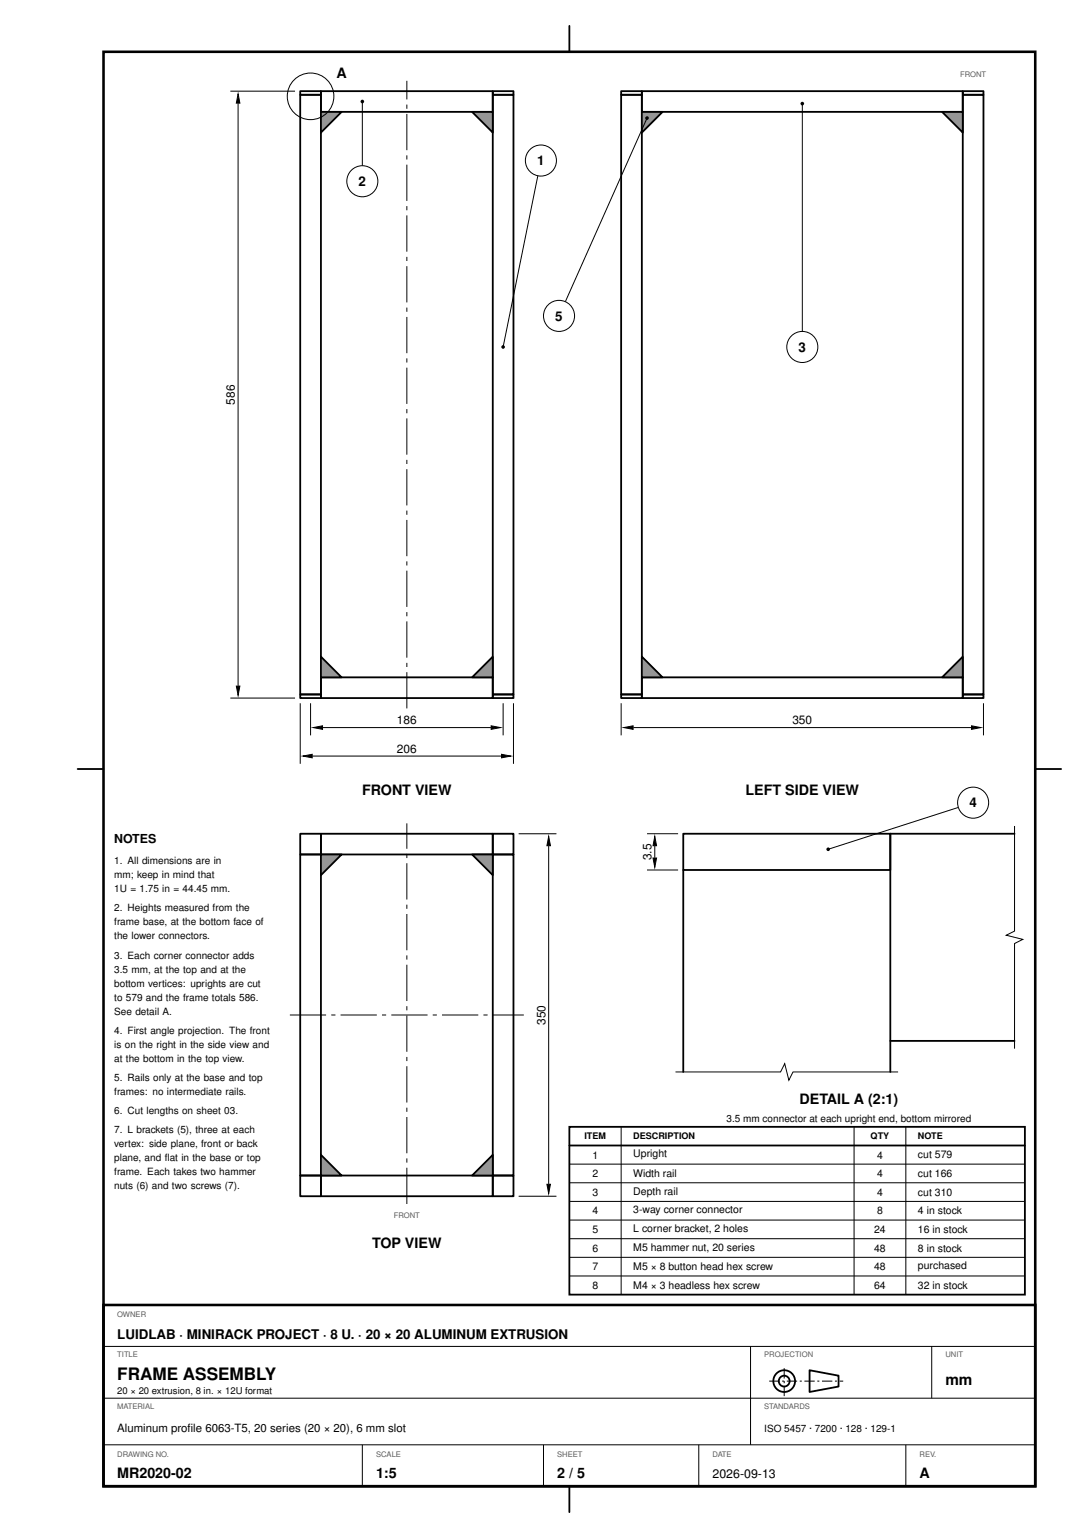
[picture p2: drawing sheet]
<svg xmlns="http://www.w3.org/2000/svg" width="210mm" height="297mm" viewBox="0 0 210 297" stroke-linecap="round" stroke-linejoin="round" font-family="sans-serif">
<defs><g id="words">
<text font-size="3.3" x="22.6" y="266.4">FRAME ASSEMBLY</text>
<text font-size="2.9" x="182.6" y="267.5">mm</text>
<g font-size="2.8">
<text x="65" y="15">A</text>
<text x="70" y="153.5">FRONT VIEW</text>
<text x="144" y="153.5">LEFT SIDE VIEW</text>
<text x="154.5" y="213.2">DETAIL A (2:1)</text>
<text x="71.9" y="241">TOP VIEW</text>
<text x="22.6" y="285.5">MR2020-02</text>
<text x="72.6" y="285.5">1:5</text>
<text x="107.6" y="285.5">2 / 5</text>
<text x="177.6" y="285.5">A</text>
</g>
<g font-size="2.6">
<text x="69.3" y="35.9">2</text>
<text x="103.8" y="31.9">1</text>
<text x="107.3" y="61.9">5</text>
<text x="154.3" y="67.9">3</text>
<text x="187.3" y="155.9">4</text>
<text x="22.6" y="258.6">LUIDLAB · MINIRACK PROJECT · 8 U. · 20 × 20 ALUMINUM EXTRUSION</text>
</g>
<g font-size="2.4">
<text x="22.1" y="162.8">NOTES</text>
<text x="137.6" y="285.5">2026-09-13</text>
</g>
<g font-size="2.3">
<text x="45.4" y="78.1" transform="rotate(-90 45.4 78.1)">586</text>
<text x="76.7" y="139.9">186</text>
<text x="153.1" y="139.9">350</text>
<text x="76.7" y="145.4">206</text>
<text x="125.9" y="166.1" transform="rotate(-90 125.9 166.1)">3.5</text>
<text x="105.4" y="197.9" transform="rotate(-90 105.4 197.9)">350</text>
</g>
<g font-size="2.2">
<text x="22.6" y="276.6">Aluminum prof</text>
<text x="36.2" y="276.6">ile 6063-T5, 20 series (20 × 20), 6 mm slot</text>
</g>
<g font-size="2">
<text x="114.4" y="223.7">1</text>
<text x="114.4" y="227.3">2</text>
<text x="122.3" y="223.5">Upright</text>
<text x="122.3" y="227.3">Width rail</text>
<text x="169.4" y="223.7">4</text>
<text x="169.4" y="227.3">4</text>
<text x="177.3" y="223.7">cut 579</text>
<text x="177.3" y="227.3">cut 166</text>
<text x="114.4" y="230.9">3</text>
<text x="122.3" y="230.7">Depth rail</text>
<text x="169.4" y="230.9">4</text>
<text x="177.3" y="230.9">cut 310</text>
<text x="114.4" y="234.5">4</text>
<text x="114.4" y="238.1">5</text>
<text x="122.3" y="234.3">3-way corner connector</text>
<text x="122.3" y="238">L corner bracket, 2 holes</text>
<text x="168.9" y="238.1">24</text>
<text x="169.4" y="234.5">8</text>
<text x="177.3" y="234.5">4 in stock</text>
<text x="177.3" y="238.1">16 in stock</text>
<text x="114.4" y="241.7">6</text>
<text x="114.4" y="245.3">7</text>
<text x="122.3" y="241.6">M5 hammer nut, 20 series</text>
<text x="122.3" y="245.3">M5 × 8 button head hex screw</text>
<text x="168.9" y="241.7">48</text>
<text x="168.9" y="245.3">48</text>
<text x="177.3" y="241.7">8 in stock</text>
<text x="177.3" y="245.1">purchased</text>
<text x="114.4" y="248.9">8</text>
<text x="122.3" y="248.9">M4 × 3 headless hex screw</text>
<text x="168.9" y="248.9">64</text>
<text x="177.3" y="248.9">32 in stock</text>
</g>
<g font-size="1.9">
<text x="22.1" y="166.9">1. All dimensions are in</text>
<text x="22.1" y="169.6">mm; keep in mind that</text>
<text x="22.1" y="172.3">1U = 1.75 in = 44.45 mm.</text>
<text x="22.1" y="176">2. Heights measured from the</text>
<text x="22.1" y="178.7">frame base, at the bottom face of</text>
<text x="22.1" y="181.4">the lower connectors.</text>
<text x="22.1" y="185.1">3. Each corner connector adds</text>
<text x="22.1" y="187.8">3.5 mm, at the top and at the</text>
<text x="22.1" y="190.5">bottom vertices: uprights are cut</text>
<text x="22.1" y="193.2">to 579 and the frame totals 586.</text>
<text x="22.1" y="195.9">See detail A.</text>
<text x="22.1" y="199.6">4. First angle projection. The front</text>
<text x="22.1" y="202.3">is on the right in the side view and</text>
<text x="22.1" y="205">at the bottom in the top view.</text>
<text x="22.1" y="208.7">5. Rails only at the base and top</text>
<text x="22.1" y="211.4">frames: no intermediate rails.</text>
<text x="22.1" y="215.1">6. Cut lengths on sheet 03.</text>
<text x="22.1" y="218.8">7. L brackets (5), three at each</text>
<text x="22.1" y="221.5">vertex: side plane, front or back</text>
<text x="140.4" y="216.6">3.5 mm connector at each upright end, bottom mirrored</text>
<text x="22.1" y="224.2">plane, and f</text>
<text x="22.1" y="226.9">frame. Each takes two hammer</text>
<text x="31.8" y="224.2">lat in the base or top</text>
<text x="22.1" y="229.6">nuts (6) and two screws (7).</text>
<text x="147.6" y="276.6">ISO 5457 · 7200 · 128 · 129-1</text>
</g>
<text font-size="1.8" x="22.6" y="269.2">20 × 20 extrusion, 8 in. × 12U format</text>
<g font-size="1.7">
<text x="112.9" y="220">ITEM</text>
<text x="122.3" y="220">DESCRIPTION</text>
<text x="168.2" y="220">QTY</text>
<text x="177.3" y="220">NOTE</text>
</g>
<g font-size="1.5" fill="#595959">
<text x="185.5" y="14.9">FRONT</text>
<text x="76.1" y="235.2">FRONT</text>
<text x="22.6" y="254.4">OWNER</text>
<text x="22.6" y="262.1">TITLE</text>
<text x="147.6" y="262.1">PROJECTION</text>
<text x="182.6" y="262.1">UNIT</text>
<text x="22.6" y="272.1">MATERIAL</text>
<text x="147.6" y="272.1">STANDARDS</text>
<text x="22.6" y="281.4">DRAWING NO.</text>
<text x="72.6" y="281.4">SCALE</text>
<text x="107.6" y="281.4">SHEET</text>
<text x="137.6" y="281.4">DATE</text>
<text x="177.6" y="281.4">REV.</text>
</g>
</g></defs>
<path d="M20 10h180v277h-180z" fill="none" stroke="#000" stroke-width=".5"/>
<path d="M58 18.3h4v115.8h-4zM58 17.6h4v.7h-4zM62 17.6h33.2v4h-33.2zM95.2 18.3h4v115.8h-4zM95.2 17.6h4v.7h-4zM110 5v5M58 134.1h4v.7h-4zM62 130.8h33.2v4h-33.2zM95.2 134.1h4v.7h-4zM15 148.5h5M200 148.5h5M110 287v5" fill="none" stroke="#000" stroke-width=".35"/>
<g fill="#939393" stroke="#000" stroke-width=".35">
<path d="M62 21.6h4l-4 4z"/>
<path d="M62 126.8l4 4h-4z"/>
<path d="M91.2 21.6h4v4z"/>
<path d="M91.2 130.8l4-4v4z"/>
</g>
<path d="M78.6 136.8v-121.2" fill="none" stroke="#000" stroke-width=".19" stroke-dasharray="7 1 .8 1" stroke-linecap="butt"/>
<g fill="none" stroke="#000" stroke-width=".19">
<path d="M44.5 17.6h12.5M46 20v112.4M103.9 33.9l-6.7 33.1M44.5 134.8h12.5M58 135.8v11.7M60 135.8v6.2M97.2 135.8v6.2M99.2 135.8v11.7M60.4 146h36.4M62.4 140.5h32.4"/>
<circle cx="60" cy="18.6" r="4.5"/>
</g>
<path d="M46 18.1l.3 1.8h-.6zM45.7 132.5h.6l-.3 1.8zM58.5 146l1.8-.3v.6zM60.5 140.5l1.8-.3v.6zM94.9 140.2l1.8 .3-1.8 .3zM96.9 145.7l1.8 .3-1.8 .3z" fill="#000" stroke="#000" stroke-width=".19"/>
<circle cx="97.2" cy="67" r=".35" fill="#000"/>
<circle cx="104.5" cy="31" r="3" fill="#fff" stroke="#000" stroke-width=".19"/>
<circle cx="70" cy="19.6" r=".35" fill="#000"/>
<path d="M70 19.6v12.4" fill="none" stroke="#000" stroke-width=".19"/>
<circle cx="70" cy="35" r="3" fill="#fff" stroke="#000" stroke-width=".19"/>
<path d="M120 18.3h4v115.8h-4zM120 17.6h4v.7h-4zM124 17.6h62v4h-62zM186 18.3h4v115.8h-4zM186 17.6h4v.7h-4zM120 134.1h4v.7h-4zM124 130.8h62v4h-62zM186 134.1h4v.7h-4z" fill="none" stroke="#000" stroke-width=".35"/>
<g fill="#939393" stroke="#000" stroke-width=".35">
<path d="M124 21.6h4l-4 4z"/>
<path d="M124 126.8l4 4h-4z"/>
<path d="M182 21.6h4v4z"/>
<path d="M186 126.8v4h-4z"/>
</g>
<path d="M125 22.8l-15.8 35.5M120 135.8v6.2M190 135.8v6.2M122.4 140.5h65.2" fill="none" stroke="#000" stroke-width=".19"/>
<path d="M120.5 140.5l1.8-.3v.6zM187.7 140.2l1.8 .3-1.8 .3z" fill="#000" stroke="#000" stroke-width=".19"/>
<circle cx="125" cy="22.8" r=".35" fill="#000"/>
<circle cx="108" cy="61" r="3" fill="#fff" stroke="#000" stroke-width=".19"/>
<circle cx="155" cy="20" r=".35" fill="#000"/>
<path d="M155 20v44" fill="none" stroke="#000" stroke-width=".19"/>
<circle cx="155" cy="67" r="3" fill="#fff" stroke="#000" stroke-width=".19"/>
<path d="M58 161h4v4h-4zM58 165h4v62h-4zM62 161h33.2v4h-33.2zM95.2 161h4v4h-4zM95.2 165h4v62h-4zM58 227h4v4h-4zM62 227h33.2v4h-33.2zM95.2 227h4v4h-4z" fill="none" stroke="#000" stroke-width=".35"/>
<g fill="#939393" stroke="#000" stroke-width=".35">
<path d="M62 165h4l-4 4z"/>
<path d="M91.2 165h4v4z"/>
<path d="M62 223l4 4h-4z"/>
<path d="M91.2 227l4-4v4z"/>
</g>
<path d="M56 196h45.2M78.6 232.5v-73.5" fill="none" stroke="#000" stroke-width=".19" stroke-dasharray="7 1 .8 1" stroke-linecap="butt"/>
<path d="M185.1 155.9l-25.1 8.1M196 159.5v20.3l-1.6 .8 3.2 .8-1.6 .8v20.3M100.2 161h7.3M106 163.4v65.2M125 161h6M125 168h6M126.5 163.4v2.2M130.5 207h20.3l.8-1.6 .8 3.2 .8-1.6h20.3M100.2 231h7.3" fill="none" stroke="#000" stroke-width=".19"/>
<path d="M106 161.5l.3 1.8h-.6zM126.2 165.7h.6l-.3 1.8zM126.5 161.5l.3 1.8h-.6zM105.7 228.7h.6l-.3 1.8z" fill="#000" stroke="#000" stroke-width=".19"/>
<path d="M132 161h40v7h-40zM132 168v39M196 161h-24v46M172 201h24" fill="none" stroke="#000" stroke-width=".35"/>
<circle cx="160" cy="164" r=".35" fill="#000"/>
<circle cx="188" cy="155" r="3" fill="#fff" stroke="#000" stroke-width=".19"/>
<g fill="none" stroke="#000" stroke-width=".35">
<path d="M110 217.6h88v32.4h-88zM110 221.2h88M156.4 264.6l5.6 1.1v2.1l-5.6 1z"/>
<circle cx="151.5" cy="266.7" r="2.1"/>
<circle cx="151.5" cy="266.7" r="1.05"/>
</g>
<g fill="none" stroke="#000" stroke-width=".19">
<path d="M120 217.6v32.4M165 217.6v32.4M175 217.6v32.4M110 239.2h88M110 235.6h88M110 232h88M110 228.4h88M110 224.8h88M110 246.4h88M110 242.8h88M20 279h180M20 270h180"/>
<path d="M20 260h180M70 279v8M105 279v8M135 279v8M145 260v19M175 279v8M180 260v10"/>
</g>
<path d="M20 252h180v35h-180z" fill="none" stroke="#000" stroke-width=".5"/>
<path d="M148.6 266.7h14.3M151.5 269.6v-5.8" fill="none" stroke="#000" stroke-width=".19" stroke-dasharray="2 .5 .4 .5" stroke-linecap="butt"/>
<use href="#words"/>
</svg>
